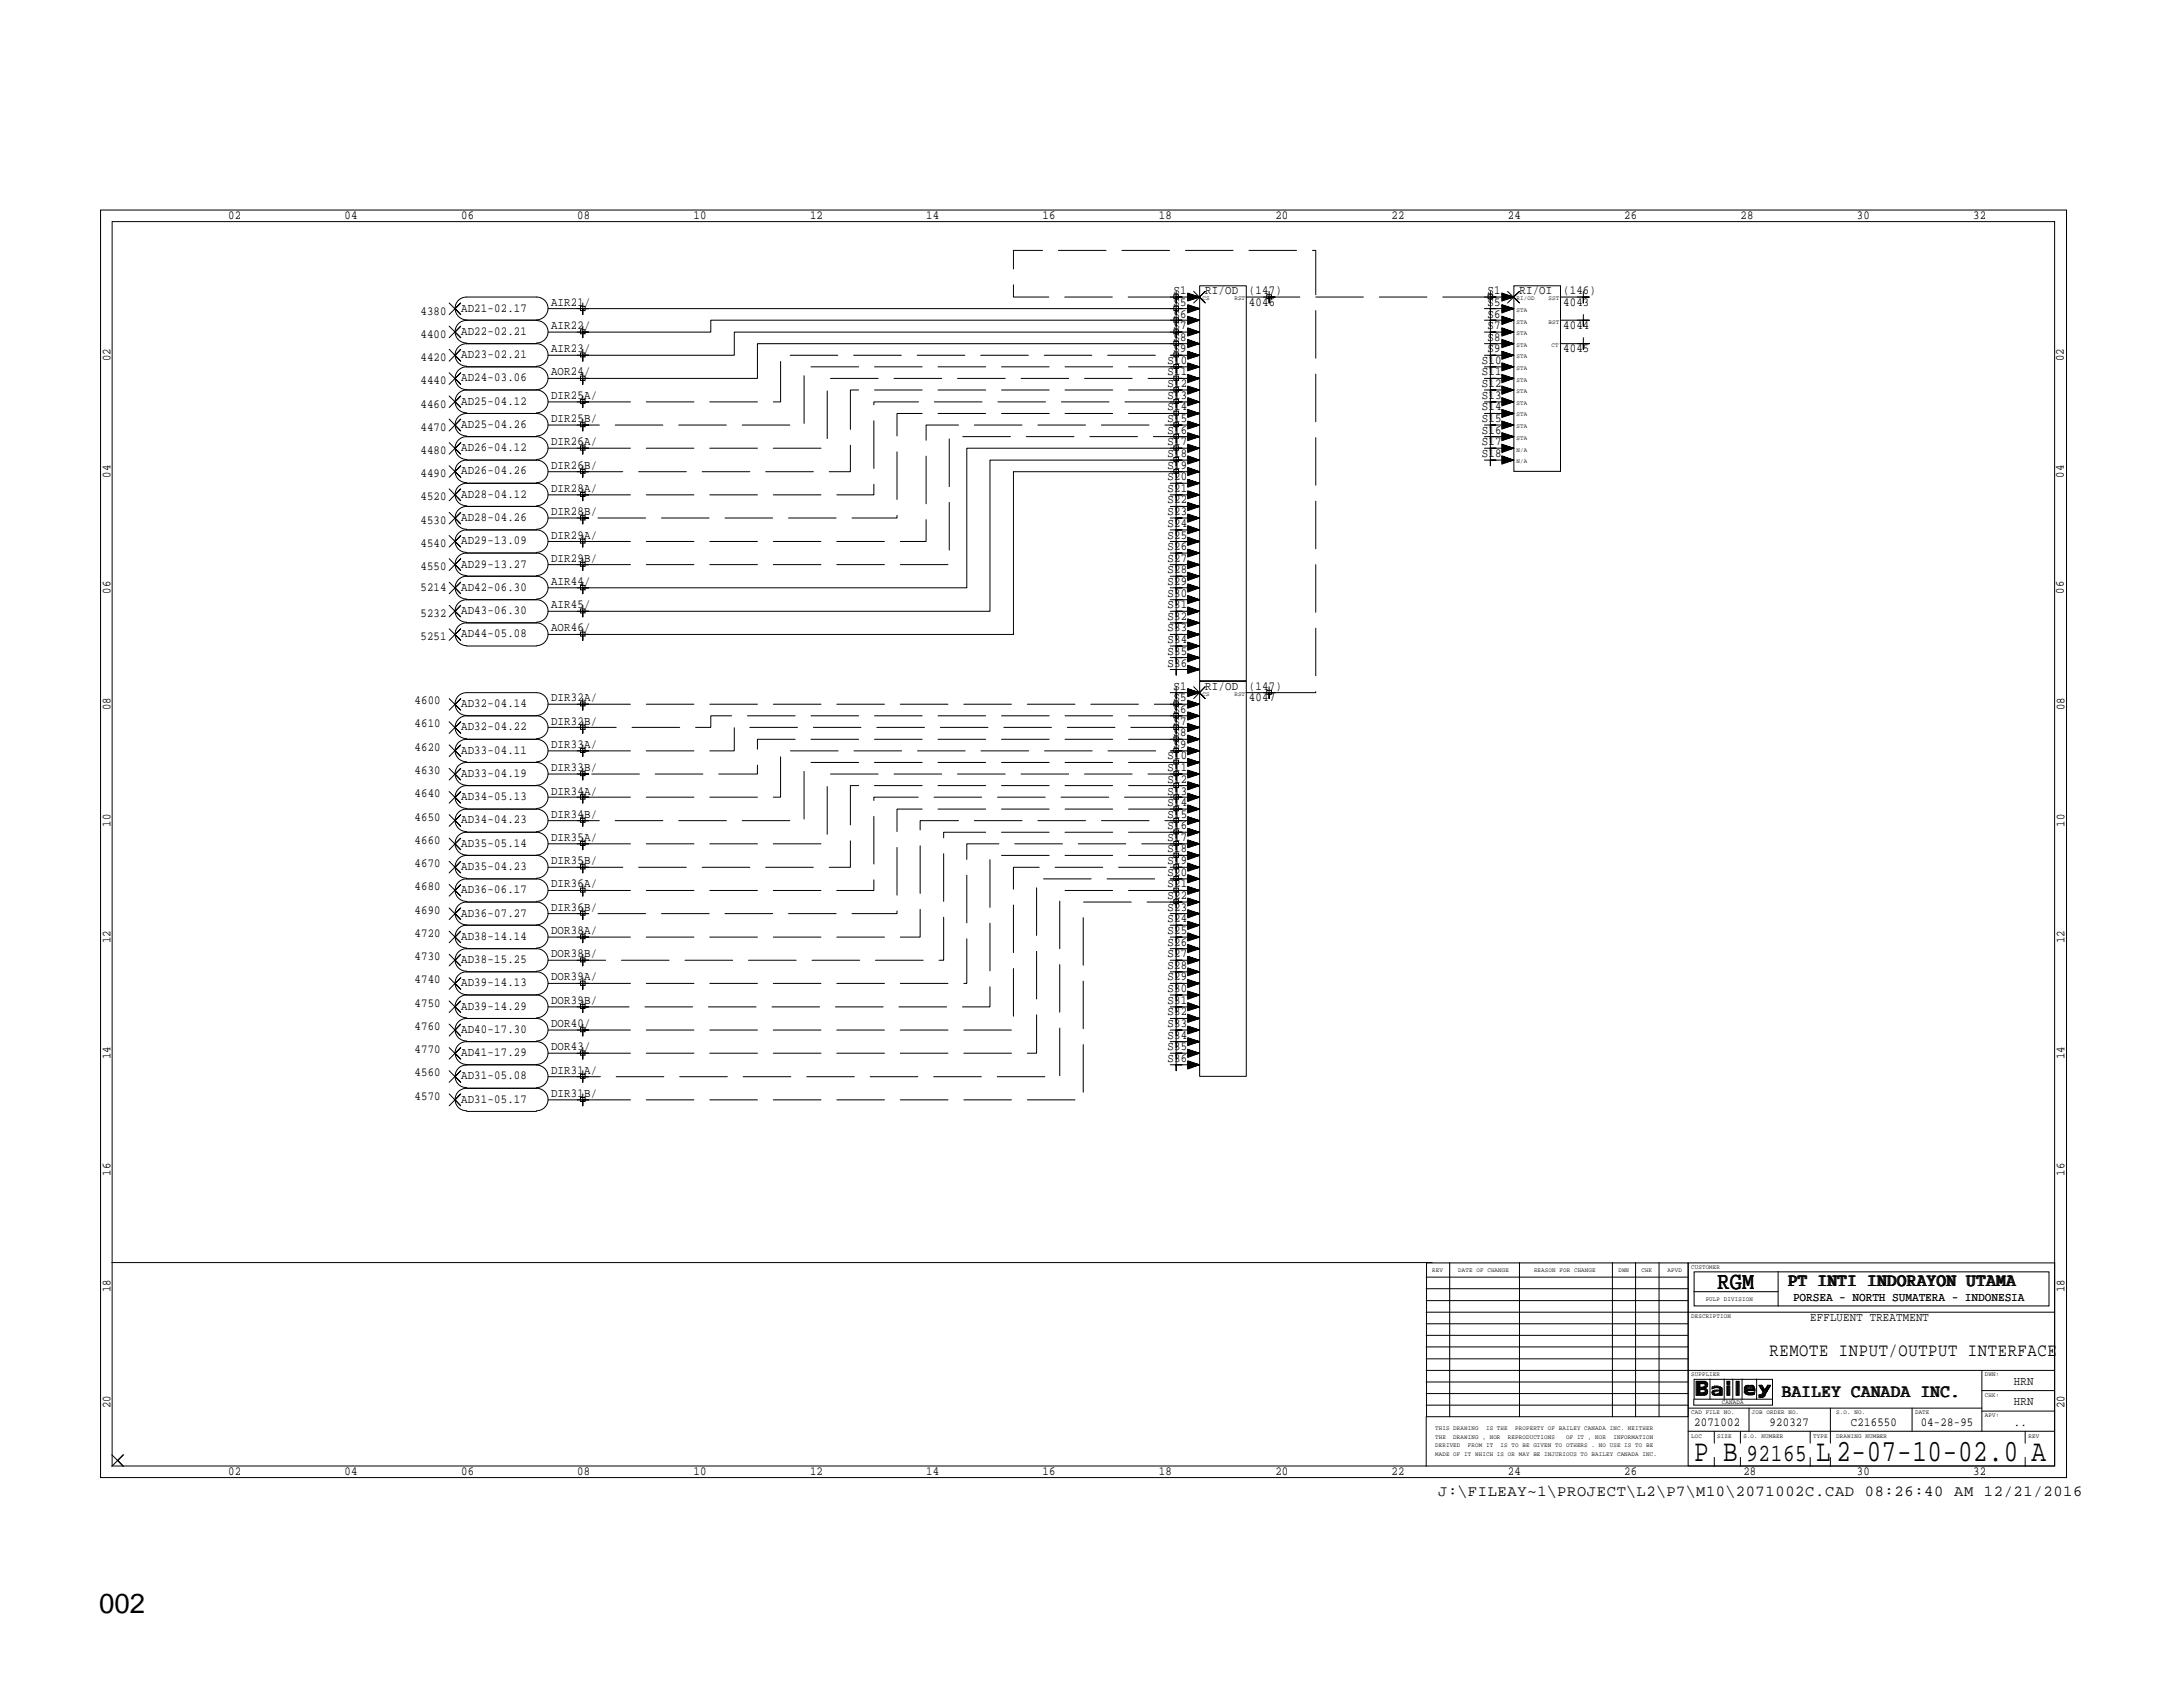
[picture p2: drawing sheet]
<svg xmlns="http://www.w3.org/2000/svg" width="279mm" height="216mm" viewBox="0 0 279 216" stroke-linecap="round" stroke-linejoin="round" font-family="sans-serif">
<defs><g id="words">
<g font-size="3.9">
<text x="216.8" y="186.9">P B</text>
<text x="232.4" y="186.9">L 2-07-10-02.0 A</text>
</g>
<text font-size="3.5" x="12.7" y="206.4">002</text>
<g font-size="3.2">
<text x="219.8" y="165">RGM</text>
<text x="223.5" y="186.9">92165</text>
</g>
<g font-size="2.4">
<text x="228.9" y="164.6">PT INTI INDORAYON UTAMA</text>
<text x="226.5" y="173.5">REMOTE INPUT/OUTPUT INTERFACE</text>
<text x="228.1" y="178.7">BAILEY CANADA INC.</text>
</g>
<text font-size="2" x="184.1" y="191.5">J:\FILEAY~1\PROJECT\L2\P7\M10\2071002C.CAD 08:26:40 AM 12/21/2016</text>
<g font-size="1.6">
<text x="29.2" y="28">02</text>
<text x="44.1" y="28">04</text>
<text x="59" y="28">06</text>
<text x="73.9" y="28">08</text>
<text x="88.8" y="28">10</text>
<text x="103.7" y="28">12</text>
<text x="118.5" y="28">14</text>
<text x="133.4" y="28">16</text>
<text x="148.3" y="28">18</text>
<text x="163.2" y="28">20</text>
<text x="178.1" y="28">22</text>
<text x="193" y="28">24</text>
<text x="207.9" y="28">26</text>
<text x="222.8" y="28">28</text>
<text x="237.7" y="28">30</text>
<text x="252.6" y="28">32</text>
<text x="53.8" y="40.3">4380</text>
<text x="59" y="39.9">AD21-02.17</text>
<text x="70.5" y="39.1">AIR21/</text>
<text x="150.2" y="40.6">S6</text>
<text x="150.2" y="39.1">S5</text>
<text x="150.2" y="37.6">S1</text>
<text x="154.3" y="37.6">RI/OD</text>
<text x="159.8" y="39.1">4046</text>
<text x="159.8" y="37.6">(147)</text>
<text x="190.4" y="40.6">S6</text>
<text x="190.4" y="39.1">S5</text>
<text x="190.4" y="37.6">S1</text>
<text x="194.5" y="37.6">RI/OI</text>
<text x="200.1" y="37.6">(146)</text>
<text x="200.1" y="39.1">4043</text>
<text x="14.1" y="46.2" transform="rotate(-90 14.1 46.2)">02</text>
<text x="53.8" y="46.2">4420</text>
<text x="53.8" y="43.2">4400</text>
<text x="59" y="45.8">AD23-02.21</text>
<text x="59" y="42.8">AD22-02.21</text>
<text x="70.5" y="45.1">AIR23/</text>
<text x="70.5" y="42.1">AIR22/</text>
<text x="149.4" y="46.6">S10</text>
<text x="150.2" y="45.1">S9</text>
<text x="150.2" y="43.6">S8</text>
<text x="150.2" y="42.1">S7</text>
<text x="189.7" y="46.6">S10</text>
<text x="190.4" y="45.1">S9</text>
<text x="190.4" y="43.6">S8</text>
<text x="190.4" y="42.1">S7</text>
<text x="200.1" y="42.1">4044</text>
<text x="200.1" y="45.1">4045</text>
<text x="264.2" y="46.2" transform="rotate(-90 264.2 46.2)">02</text>
<text x="53.8" y="52.2">4460</text>
<text x="53.8" y="49.2">4440</text>
<text x="59" y="51.8">AD25-04.12</text>
<text x="59" y="48.8">AD24-03.06</text>
<text x="70.5" y="51.1">DIR25A/</text>
<text x="70.5" y="48">AOR24/</text>
<text x="149.4" y="52.5">S14</text>
<text x="149.4" y="51.1">S13</text>
<text x="149.4" y="49.6">S12</text>
<text x="149.4" y="48">S11</text>
<text x="189.7" y="52.5">S14</text>
<text x="189.7" y="51.1">S13</text>
<text x="189.7" y="49.6">S12</text>
<text x="189.7" y="48">S11</text>
<text x="53.8" y="58.1">4480</text>
<text x="53.8" y="55.1">4470</text>
<text x="59" y="57.7">AD26-04.12</text>
<text x="59" y="54.8">AD25-04.26</text>
<text x="70.5" y="60">DIR26B/</text>
<text x="70.5" y="57">DIR26A/</text>
<text x="70.5" y="54">DIR25B/</text>
<text x="149.4" y="60">S19</text>
<text x="149.4" y="58.5">S18</text>
<text x="149.4" y="57">S17</text>
<text x="149.4" y="55.5">S16</text>
<text x="149.4" y="54">S15</text>
<text x="189.7" y="58.5">S18</text>
<text x="189.7" y="57">S17</text>
<text x="189.7" y="55.5">S16</text>
<text x="189.7" y="54">S15</text>
<text x="14.1" y="61.1" transform="rotate(-90 14.1 61.1)">04</text>
<text x="53.8" y="64.1">4520</text>
<text x="53.8" y="61.1">4490</text>
<text x="59" y="63.7">AD28-04.12</text>
<text x="59" y="60.7">AD26-04.26</text>
<text x="70.5" y="65.9">DIR28B/</text>
<text x="70.5" y="62.9">DIR28A/</text>
<text x="149.4" y="65.9">S23</text>
<text x="149.4" y="64.4">S22</text>
<text x="149.4" y="62.9">S21</text>
<text x="149.4" y="61.5">S20</text>
<text x="264.2" y="61.1" transform="rotate(-90 264.2 61.1)">04</text>
<text x="53.8" y="70">4540</text>
<text x="53.8" y="67.1">4530</text>
<text x="59" y="69.6">AD29-13.09</text>
<text x="59" y="66.7">AD28-04.26</text>
<text x="70.5" y="71.9">DIR29B/</text>
<text x="70.5" y="68.9">DIR29A/</text>
<text x="149.4" y="71.9">S27</text>
<text x="149.4" y="70.4">S26</text>
<text x="149.4" y="68.9">S25</text>
<text x="149.4" y="67.4">S24</text>
<text x="14.1" y="76" transform="rotate(-90 14.1 76)">06</text>
<text x="53.8" y="73">4550</text>
<text x="53.8" y="75.6">5214</text>
<text x="59" y="72.6">AD29-13.27</text>
<text x="59" y="75.6">AD42-06.30</text>
<text x="70.5" y="74.8">AIR44/</text>
<text x="70.5" y="77.9">AIR45/</text>
<text x="149.4" y="77.9">S31</text>
<text x="149.4" y="76.4">S30</text>
<text x="149.4" y="74.8">S29</text>
<text x="149.4" y="73.4">S28</text>
<text x="264.2" y="76" transform="rotate(-90 264.2 76)">06</text>
<text x="53.8" y="79">5232</text>
<text x="53.8" y="82">5251</text>
<text x="59" y="78.6">AD43-06.30</text>
<text x="59" y="81.6">AD44-05.08</text>
<text x="70.5" y="80.8">AOR46/</text>
<text x="149.4" y="80.8">S33</text>
<text x="149.4" y="79.3">S32</text>
<text x="149.4" y="83.8">S35</text>
<text x="149.4" y="82.3">S34</text>
<text x="70.5" y="89.7">DIR32A/</text>
<text x="149.4" y="85.3">S36</text>
<text x="150.2" y="89.7">S5</text>
<text x="150.2" y="88.3">S1</text>
<text x="154.3" y="88.3">RI/OD</text>
<text x="159.8" y="89.7">4047</text>
<text x="159.8" y="88.3">(147)</text>
<text x="14.1" y="90.9" transform="rotate(-90 14.1 90.9)">08</text>
<text x="53" y="93.1">4610</text>
<text x="53" y="90.1">4600</text>
<text x="59" y="93.5">AD32-04.22</text>
<text x="59" y="90.5">AD32-04.14</text>
<text x="70.5" y="92.8">DIR32B/</text>
<text x="70.5" y="95.7">DIR33A/</text>
<text x="150.2" y="95.7">S9</text>
<text x="150.2" y="94.2">S8</text>
<text x="150.2" y="92.8">S7</text>
<text x="150.2" y="91.2">S6</text>
<text x="264.2" y="90.9" transform="rotate(-90 264.2 90.9)">08</text>
<text x="53" y="99.1">4630</text>
<text x="53" y="96.1">4620</text>
<text x="59" y="96.4">AD33-04.11</text>
<text x="59" y="99.4">AD33-04.19</text>
<text x="70.5" y="98.7">DIR33B/</text>
<text x="70.5" y="101.7">DIR34A/</text>
<text x="149.4" y="101.7">S13</text>
<text x="149.4" y="100.2">S12</text>
<text x="149.4" y="98.7">S11</text>
<text x="149.4" y="97.2">S10</text>
<text x="14.1" y="105.8" transform="rotate(-90 14.1 105.8)">10</text>
<text x="53" y="108">4660</text>
<text x="53" y="105">4650</text>
<text x="53" y="102">4640</text>
<text x="59" y="102.4">AD34-05.13</text>
<text x="59" y="105.4">AD34-04.23</text>
<text x="70.5" y="104.6">DIR34B/</text>
<text x="70.5" y="107.6">DIR35A/</text>
<text x="149.4" y="107.6">S17</text>
<text x="149.4" y="106.1">S16</text>
<text x="149.4" y="104.6">S15</text>
<text x="149.4" y="103.2">S14</text>
<text x="264.2" y="105.8" transform="rotate(-90 264.2 105.8)">10</text>
<text x="53" y="114">4680</text>
<text x="53" y="111">4670</text>
<text x="59" y="108.4">AD35-05.14</text>
<text x="59" y="111.3">AD35-04.23</text>
<text x="70.5" y="110.6">DIR35B/</text>
<text x="70.5" y="113.6">DIR36A/</text>
<text x="149.4" y="113.6">S21</text>
<text x="149.4" y="112.1">S20</text>
<text x="149.4" y="110.6">S19</text>
<text x="149.4" y="109.1">S18</text>
<text x="53" y="119.9">4720</text>
<text x="53" y="116.9">4690</text>
<text x="59" y="114.3">AD36-06.17</text>
<text x="59" y="117.3">AD36-07.27</text>
<text x="70.5" y="116.5">DIR36B/</text>
<text x="70.5" y="119.5">DOR38A/</text>
<text x="149.4" y="119.5">S25</text>
<text x="149.4" y="118">S24</text>
<text x="149.4" y="116.5">S23</text>
<text x="149.4" y="115.1">S22</text>
<text x="14.1" y="120.7" transform="rotate(-90 14.1 120.7)">12</text>
<text x="53" y="125.9">4740</text>
<text x="53" y="122.9">4730</text>
<text x="59" y="120.3">AD38-14.14</text>
<text x="59" y="123.3">AD38-15.25</text>
<text x="70.5" y="122.5">DOR38B/</text>
<text x="70.5" y="125.5">DOR39A/</text>
<text x="149.4" y="125.5">S29</text>
<text x="149.4" y="124">S28</text>
<text x="149.4" y="122.5">S27</text>
<text x="149.4" y="121">S26</text>
<text x="264.2" y="120.7" transform="rotate(-90 264.2 120.7)">12</text>
<text x="53" y="131.8">4760</text>
<text x="53" y="128.8">4750</text>
<text x="59" y="126.2">AD39-14.13</text>
<text x="59" y="129.2">AD39-14.29</text>
<text x="70.5" y="128.5">DOR39B/</text>
<text x="70.5" y="131.4">DOR40/</text>
<text x="149.4" y="131.4">S33</text>
<text x="149.4" y="130">S32</text>
<text x="149.4" y="128.5">S31</text>
<text x="149.4" y="127">S30</text>
<text x="14.1" y="135.5" transform="rotate(-90 14.1 135.5)">14</text>
<text x="53" y="134.8">4770</text>
<text x="53" y="137.8">4560</text>
<text x="59" y="132.2">AD40-17.30</text>
<text x="59" y="135.2">AD41-17.29</text>
<text x="70.5" y="137.4">DIR31A/</text>
<text x="70.5" y="134.4">DOR43/</text>
<text x="149.4" y="135.9">S36</text>
<text x="149.4" y="134.4">S35</text>
<text x="149.4" y="132.9">S34</text>
<text x="264.2" y="135.5" transform="rotate(-90 264.2 135.5)">14</text>
<text x="53" y="140.8">4570</text>
<text x="59" y="141.1">AD31-05.17</text>
<text x="59" y="138.1">AD31-05.08</text>
<text x="70.5" y="140.4">DIR31B/</text>
<text x="14.1" y="150.4" transform="rotate(-90 14.1 150.4)">16</text>
<text x="264.2" y="150.4" transform="rotate(-90 264.2 150.4)">16</text>
<text x="14.1" y="165.4" transform="rotate(-90 14.1 165.4)">18</text>
<text x="229.5" y="166.5">PORSEA - NORTH SUMATERA - INDONESIA</text>
<text x="264.2" y="165.4" transform="rotate(-90 264.2 165.4)">18</text>
<text x="231.7" y="169">EFFLUENT TREATMENT</text>
<text x="257.8" y="177.2">HRN</text>
<text x="257.8" y="179.8">HRN</text>
<text x="14.1" y="180.2" transform="rotate(-90 14.1 180.2)">20</text>
<text x="216.8" y="182.5">2071002</text>
<text x="226.5" y="182.5">920327</text>
<text x="236.9" y="182.5">C216550</text>
<text x="245.8" y="182.5">04-28-95</text>
<text x="257.8" y="182.5">..</text>
<text x="264.2" y="180.2" transform="rotate(-90 264.2 180.2)">20</text>
<text x="29.2" y="188.8">02</text>
<text x="44.1" y="188.8">04</text>
<text x="59" y="188.8">06</text>
<text x="73.9" y="188.8">08</text>
<text x="88.8" y="188.8">10</text>
<text x="103.7" y="188.8">12</text>
<text x="118.5" y="188.8">14</text>
<text x="133.4" y="188.8">16</text>
<text x="148.3" y="188.8">18</text>
<text x="163.2" y="188.8">20</text>
<text x="178.1" y="188.8">22</text>
<text x="193" y="188.8">24</text>
<text x="207.9" y="188.8">26</text>
<text x="223.1" y="188.8">28</text>
<text x="237.7" y="188.8">30</text>
<text x="252.6" y="188.8">32</text>
</g>
<g font-size=".8">
<text x="153.9" y="38.4">CS</text>
<text x="158" y="38.4">RST</text>
<text x="194.1" y="41.4">STA</text>
<text x="194.1" y="39.9">STA</text>
<text x="194.1" y="38.4">RI/OD</text>
<text x="198.2" y="41.4">BST</text>
<text x="198.2" y="38.4">SST</text>
<text x="194.1" y="47.4">STA</text>
<text x="194.1" y="45.8">STA</text>
<text x="194.1" y="44.4">STA</text>
<text x="194.1" y="42.9">STA</text>
<text x="198.6" y="44.4">CT</text>
<text x="194.1" y="53.3">STA</text>
<text x="194.1" y="51.8">STA</text>
<text x="194.1" y="50.3">STA</text>
<text x="194.1" y="48.9">STA</text>
<text x="194.1" y="56.3">STA</text>
<text x="194.1" y="54.8">STA</text>
<text x="194.1" y="59.3">N/A</text>
<text x="194.1" y="57.8">N/A</text>
<text x="153.9" y="89">CS</text>
<text x="158" y="89">RST</text>
<text x="183.3" y="162.7">REV</text>
<text x="186.6" y="162.7">DATE OF CHANGE</text>
<text x="196.3" y="162.7">REASON FOR CHANGE</text>
<text x="207.1" y="162.7">DWN</text>
<text x="210.1" y="162.7">CHK</text>
<text x="213.4" y="162.7">APVD</text>
<text x="216.4" y="162.4">CUSTOMER</text>
<text x="218.3" y="166.5">PULP DIVISION</text>
<text x="216.4" y="168.7">DESCRIPTION</text>
<text x="216.4" y="176.1">SUPPLIER</text>
<text x="220.4" y="179.7">CANADA</text>
<text x="254" y="178.8">CHK:</text>
<text x="254" y="176.1">DWN:</text>
<text x="183.7" y="185.2">DERIVED</text>
<text x="183.7" y="184.1">THE</text>
<text x="183.7" y="183">THIS DRAWING</text>
<text x="186" y="184.1">DRAWING , NOR</text>
<text x="187.9" y="185.2">FROM IT</text>
<text x="190.2" y="183">IS THE</text>
<text x="192.1" y="185.2">IS TO BE GIVEN TO OTHERS . NO USE IS TO BE</text>
<text x="193" y="184.1">REPRODUCTIONS</text>
<text x="193.9" y="183">PROPERTY OF BAILEY CANADA INC. NEITHER</text>
<text x="200.4" y="184.1">OF IT , NOR</text>
<text x="206.5" y="184.1">INFORMATION</text>
<text x="216.4" y="184">LOC</text>
<text x="216.4" y="181">CAD FILE NO.</text>
<text x="219.8" y="184">SIZE</text>
<text x="223.1" y="184">S.O. NUMBER</text>
<text x="224.2" y="181">JOB ORDER NO.</text>
<text x="232.1" y="184">TYPE</text>
<text x="235" y="184">DRAWING NUMBER</text>
<text x="235" y="181">S.O. NO.</text>
<text x="245.1" y="181">DATE</text>
<text x="254" y="181.4">APV:</text>
<text x="259.6" y="184">REV</text>
<text x="183.7" y="186.3">MADE OF IT WHICH IS OR MAY BE INJURIOUS TO BAILEY CANADA INC.</text>
</g>
</g></defs>
<g fill="none" stroke="#000" stroke-width=".13">
<path d="M12.9 26.9h251.6v162.2h-251.6zM14.4 28.4h248.6v159.2h-248.6zM57.5 38.8l1.5 1.5-.7-.8 .7-.7-1.5 1.5M74.3 39.2h.6v.6h-.6zM74.6 38.8v1.5v-.8h.8h-1.5M150.2 37.7h.6v.5h-.6zM150.2 39.2h.6v.6h-.6zM150.5 37.3v1.5v-.8h.8h-1.5M150.5 38.8v1.5v-.8h.8h-1.5M152 39.9l1.5-.4-1.5 .5M152 39.8l1.5-.3-1.5 .3M152 39.6l1.5-.1-1.5 .2"/>
<path d="M152 39.5h1.5h-83.4M152 39.3l1.5 .2-1.5-.1M152 39.2l1.5 .3-1.5-.3M152 39.1l1.5 .4-1.5 .5v-1l1.5 .5M152 38.4l1.5-.4-1.5 .5M152 38.2l1.5-.2-1.5 .3M152 38.1l1.5-.1-1.5 .2M152 37.9l1.5 .1h-3M152 37.8l1.5 .2-1.5-.1M152 37.6l1.5 .4-1.5-.3M152 37.6l1.5 .4-1.5 .5v-1l1.5 .5M152.8 37.3l1.5 1.5-.8-.8 .8-.7-1.5 1.5"/>
<path d="M153.5 36.6h6v50.5h-6zM159.5 38h2.9M162.1 37.7h.6v.5h-.6zM162.4 37.3v1.5v-.8h.8h-1.5M190.5 37.7h.5v.5h-.5zM190.8 37.3v1.5v-.8h.7h-1.5M190.8 38.8v1.5v-.8h.7h-1.5M192.2 39.9l1.5-.4-1.5 .5M192.2 39.8l1.5-.3-1.5 .3M192.2 39.6l1.5-.1-1.5 .2M192.2 39.5h1.5h-2.9M192.2 39.3l1.5 .2-1.5-.1"/>
<path d="M192.2 39.2l1.5 .3-1.5-.3M192.2 39.1l1.5 .4-1.5 .5v-1l1.5 .5M192.2 38.4l1.5-.4-1.5 .5M192.2 38.2l1.5-.2-1.5 .3M192.2 38.1l1.5-.1-1.5 .2M192.2 37.9l1.5 .1h-2.9M192.2 37.8l1.5 .2-1.5-.1M192.2 37.6l1.5 .4-1.5-.3M192.2 37.6l1.5 .4-1.5 .5v-1l1.5 .5M193 37.3l1.5 1.5-.8-.8 .8-.7-1.5 1.5M193.8 36.6h5.9v23.7h-5.9zM199.7 38h2.9"/>
<path d="M202.6 37.3v1.5v-.8h.8h-1.5M57.5 59.6l1.5 1.5-.7-.7 .7-.8-1.5 1.5M57.5 56.6l1.5 1.5-.7-.7 .7-.8-1.5 1.5M57.5 53.6l1.5 1.6-.7-.8 .7-.8-1.5 1.6M57.5 50.7l1.5 1.5-.7-.8 .7-.7-1.5 1.5M57.5 47.7l1.5 1.5-.7-.8 .7-.7-1.5 1.5M57.5 44.7l1.5 1.5-.7-.7 .7-.8-1.5 1.5M57.5 41.7l1.5 1.5-.7-.7 .7-.8-1.5 1.5M59.7 58.8a1.46 1.46 0 0 1-1.4-1.5 1.46 1.46 0 0 1 1.4-1.4h9a1.46 1.46 0 0 1 1.4 1.4 1.46 1.46 0 0 1-1.4 1.5M59.7 55.8a1.44 1.44 0 0 1-1.4-1.4 1.44 1.44 0 0 1 1.4-1.5h9a1.44 1.44 0 0 1 1.4 1.5 1.44 1.44 0 0 1-1.4 1.4M59.7 52.8a1.46 1.46 0 0 1-1.4-1.4 1.46 1.46 0 0 1 1.4-1.5h9a1.46 1.46 0 0 1 1.4 1.5 1.46 1.46 0 0 1-1.4 1.4M59.7 49.9a1.46 1.46 0 0 1-1.4-1.5 1.46 1.46 0 0 1 1.4-1.5h9a1.46 1.46 0 0 1 1.4 1.5 1.46 1.46 0 0 1-1.4 1.5"/>
<path d="M59.7 40.9a1.46 1.46 0 0 1-1.4-1.4 1.46 1.46 0 0 1 1.4-1.5h9a1.46 1.46 0 0 1 1.4 1.5 1.46 1.46 0 0 1-1.4 1.4M59.7 41h9M59.7 46.9a1.44 1.44 0 0 1-1.4-1.5 1.44 1.44 0 0 1 1.4-1.4h9a1.44 1.44 0 0 1 1.4 1.4 1.44 1.44 0 0 1-1.4 1.5M59.7 41a1.44 1.44 0 0 0-1.4 1.5 1.44 1.44 0 0 0 1.4 1.4M68.7 41a1.44 1.44 0 0 1 1.4 1.5 1.44 1.44 0 0 1-1.4 1.4M70.1 57.4h4.5M70.1 54.4h4.5M70.1 51.4h4.5M74.3 57.1h.6v.5h-.6zM74.3 54.1h.6v.5h-.6zM74.3 51.1h.6v.5h-.6zM74.3 48.1h.6v.6h-.6z"/>
<path d="M74.3 45.2h.6v.5h-.6zM74.3 42.2h.6v.5h-.6zM74.6 59.6v1.5v-.7h.8h-1.5M74.6 56.6v1.5v-.7h.8h-1.5M74.6 53.6v1.6v-.8h.8h-1.5M74.6 50.7v1.5v-.8h.8h-1.5M74.6 47.7v1.5v-.8h.8h-1.5M74.6 44.7v1.5v-.7h.8h-1.5M74.6 41.7v1.5v-.7h.8h-1.5M150.2 40.7h.6v.5h-.6zM150.2 42.2h.6v.5h-.6zM150.2 43.7h.6v.5h-.6z"/>
<path d="M150.2 45.2h.6v.5h-.6zM150.2 46.7h.6v.5h-.6zM150.2 48.1h.6v.6h-.6zM150.2 49.6h.6v.6h-.6zM150.2 51.1h.6v.5h-.6zM150.2 52.6h.6v.5h-.6zM150.2 54.1h.6v.5h-.6zM150.2 55.6h.6v.5h-.6zM150.2 57.1h.6v.5h-.6zM150.2 58.5h.6v.6h-.6zM150.5 40.3v1.4v-.7h.8h-1.5M150.5 41.7v1.5v-.7h.8h-1.5"/>
<path d="M150.5 43.2v1.5v-.7h.8h-1.5M150.5 44.7v1.5v-.7h.8h-1.5M150.5 46.2v1.5v-.8h.8h-1.5M150.5 47.7v1.5v-.8h.8h-1.5M150.5 49.2v1.5v-.8h.8h-1.5M150.5 50.7v1.5v-.8h.8h-1.5M150.5 52.2v1.4v-.7h.8h-1.5M150.5 53.6v1.6v-.8h.8h-1.5M150.5 55.2v1.4v-.7h.8h-1.5M150.5 56.6v1.5v-.7h.8h-1.5M150.5 58.1v1.5v-.7h.8h-1.5M150.5 59.6v1.5v-.7h.8h-1.5"/>
<path d="M152 57.3l1.5 .1h-29.8v17.8h-53.6M152 58.8l1.5 .1h-26.8v19.3h-56.6M152 43.9l1.5 .1h-56.6v4.4h-26.8M152 42.4l1.5 .1h-59.5v3h-23.9M152 40.9l1.5 .1h-62.5v1.5h-20.9M152 60l1.5 .4-1.5-.3M152 59.9l1.5 .5-1.5 .5v-1.1l1.5 .6M152 59.2l1.5-.3-1.5 .4M152 59.1l1.5-.2-1.5 .3M152 58.9h1.5l-1.5 .1M152 58.6l1.5 .3-1.5-.2M152 58.5l1.5 .4-1.5-.4"/>
<path d="M152 58.4l1.5 .5-1.5 .5v-1.1l1.5 .6M152 57.7l1.5-.3-1.5 .4M152 57.6l1.5-.2-1.5 .3M152 57.4h1.5l-1.5 .1M152 57.1l1.5 .3-1.5-.2M152 57l1.5 .4-1.5-.3M152 56.9l1.5 .5-1.5 .5v-1l1.5 .5M152 56.3l1.5-.4-1.5 .4M152 56.1l1.5-.2-1.5 .3M152 56l1.5-.1-1.5 .1M152 55.8l1.5 .1h-3M152 55.7l1.5 .2-1.5-.1"/>
<path d="M152 55.5l1.5 .4-1.5-.3M152 55.5l1.5 .4-1.5 .5v-1l1.5 .5M152 54.8l1.5-.4-1.5 .5M152 54.6l1.5-.2-1.5 .3M152 54.5l1.5-.1-1.5 .2M152 54.3l1.5 .1h-3M152 54.2l1.5 .2-1.5-.2M152 54l1.5 .4-1.5-.3M152 53.9l1.5 .5-1.5 .5v-1l1.5 .5M152 53.3l1.5-.4-1.5 .4M152 53.1l1.5-.2-1.5 .3M152 53l1.5-.1-1.5 .1"/>
<path d="M152 52.8l1.5 .1h-3M152 52.7l1.5 .2-1.5-.2M152 52.5l1.5 .4-1.5-.3M152 52.5l1.5 .4-1.5 .5v-1l1.5 .5M152 51.8l1.5-.4-1.5 .5M152 51.6l1.5-.2-1.5 .3M152 51.5l1.5-.1-1.5 .2M152 51.3l1.5 .1h-3M152 51.2l1.5 .2-1.5-.1M152 51.1l1.5 .3-1.5-.3M152 51l1.5 .4-1.5 .5v-1l1.5 .5M152 50.3l1.5-.4-1.5 .5"/>
<path d="M152 50.2l1.5-.3-1.5 .3M152 50l1.5-.1-1.5 .2M152 49.9h1.5h-3M152 49.7l1.5 .2-1.5-.1M152 49.6l1.5 .3-1.5-.3M152 49.5l1.5 .4-1.5 .6v-1.1l1.5 .5M152 48.8l1.5-.4-1.5 .5M152 48.7l1.5-.3-1.5 .3M152 48.5l1.5-.1-1.5 .2M152 48.4h1.5h-3M152 48.2l1.5 .2-1.5-.1M152 48.1l1.5 .3-1.5-.3"/>
<path d="M152 48l1.5 .4-1.5 .6v-1.1l1.5 .5M152 47.3l1.5-.4-1.5 .5M152 47.2l1.5-.3-1.5 .3M152 47l1.5-.1-1.5 .2M152 46.9h1.5h-3M152 46.7l1.5 .2-1.5-.1M152 46.6l1.5 .3-1.5-.2M152 46.5l1.5 .4-1.5 .6v-1.1l1.5 .5M152 45.8l1.5-.3-1.5 .4M152 45.7l1.5-.2-1.5 .3M152 45.6l1.5-.1-1.5 .1M152 45.4l1.5 .1h-3"/>
<path d="M152 45.3l1.5 .2-1.5-.2M152 45.1l1.5 .4-1.5-.3M152 45l1.5 .5-1.5 .5v-1l1.5 .5M152 44.4l1.5-.4-1.5 .4M152 44.2l1.5-.2-1.5 .3M152 44.1l1.5-.1-1.5 .1M152 43.8l1.5 .2-1.5-.2M152 43.6l1.5 .4-1.5-.3M152 43.5l1.5 .5-1.5 .5v-1.1l1.5 .6M152 42.8l1.5-.3-1.5 .4M152 42.7l1.5-.2-1.5 .3M152 42.5h1.5l-1.5 .1"/>
<path d="M152 42.2l1.5 .3-1.5-.2M152 42.1l1.5 .4-1.5-.3M152 42l1.5 .5-1.5 .5v-1l1.5 .5M152 41.4l1.5-.4-1.5 .4M152 41.2l1.5-.2-1.5 .3M152 41.1l1.5-.1-1.5 .1M152 40.8l1.5 .2-1.5-.1M152 40.6l1.5 .4-1.5-.3M152 40.6l1.5 .4-1.5 .5v-1l1.5 .5M190.8 40.3v1.4v-.7h.7h-1.5M190.8 41.7v1.5v-.7h.7h-1.5M190.8 43.2v1.5v-.7h.7h-1.5"/>
<path d="M190.8 44.7v1.5v-.7h.7h-1.5M190.8 46.2v1.5v-.8h.7h-1.5M190.8 47.7v1.5v-.8h.7h-1.5M190.8 49.2v1.5v-.8h.7h-1.5M190.8 50.7v1.5v-.8h.7h-1.5M190.8 52.2v1.4v-.7h.7h-1.5M190.8 53.6v1.6v-.8h.7h-1.5M190.8 55.2v1.4v-.7h.7h-1.5M190.8 56.6v1.5v-.7h.7h-1.5M190.8 58.1v1.5v-.7h.7h-1.5M192.2 59.2l1.5-.3-1.5 .4M192.2 59.1l1.5-.2-1.5 .3"/>
<path d="M192.2 58.9h1.5l-1.5 .1M192.2 58.8l1.5 .1h-2.9M192.2 58.6l1.5 .3-1.5-.2M192.2 58.5l1.5 .4-1.5-.4M192.2 58.4l1.5 .5-1.5 .5v-1.1l1.5 .6M192.2 57.7l1.5-.3-1.5 .4M192.2 57.6l1.5-.2-1.5 .3M192.2 57.4h1.5l-1.5 .1M192.2 57.3l1.5 .1h-2.9M192.2 57.1l1.5 .3-1.5-.2M192.2 57l1.5 .4-1.5-.3M192.2 56.9l1.5 .5-1.5 .5v-1l1.5 .5"/>
<path d="M192.2 56.3l1.5-.4-1.5 .4M192.2 56.1l1.5-.2-1.5 .3M192.2 56l1.5-.1-1.5 .1M192.2 55.8l1.5 .1h-2.9M192.2 55.7l1.5 .2-1.5-.1M192.2 55.5l1.5 .4-1.5-.3M192.2 55.5l1.5 .4-1.5 .5v-1l1.5 .5M192.2 54.8l1.5-.4-1.5 .5M192.2 54.6l1.5-.2-1.5 .3M192.2 54.5l1.5-.1-1.5 .2M192.2 54.3l1.5 .1h-2.9M192.2 54.2l1.5 .2-1.5-.2"/>
<path d="M192.2 54l1.5 .4-1.5-.3M192.2 53.9l1.5 .5-1.5 .5v-1l1.5 .5M192.2 53.3l1.5-.4-1.5 .4M192.2 53.1l1.5-.2-1.5 .3M192.2 53l1.5-.1-1.5 .1M192.2 52.8l1.5 .1h-2.9M192.2 52.7l1.5 .2-1.5-.2M192.2 52.5l1.5 .4-1.5-.3M192.2 52.5l1.5 .4-1.5 .5v-1l1.5 .5M192.2 51.8l1.5-.4-1.5 .5M192.2 51.6l1.5-.2-1.5 .3M192.2 51.5l1.5-.1-1.5 .2"/>
<path d="M192.2 51.3l1.5 .1h-2.9M192.2 51.2l1.5 .2-1.5-.1M192.2 51.1l1.5 .3-1.5-.3M192.2 51l1.5 .4-1.5 .5v-1l1.5 .5M192.2 50.3l1.5-.4-1.5 .5M192.2 50.2l1.5-.3-1.5 .3M192.2 50l1.5-.1-1.5 .2M192.2 49.9h1.5h-2.9M192.2 49.7l1.5 .2-1.5-.1M192.2 49.6l1.5 .3-1.5-.3M192.2 49.5l1.5 .4-1.5 .6v-1.1l1.5 .5M192.2 48.8l1.5-.4-1.5 .5"/>
<path d="M192.2 48.7l1.5-.3-1.5 .3M192.2 48.5l1.5-.1-1.5 .2M192.2 48.4h1.5h-2.9M192.2 48.2l1.5 .2-1.5-.1M192.2 48.1l1.5 .3-1.5-.3M192.2 48l1.5 .4-1.5 .6v-1.1l1.5 .5M192.2 47.3l1.5-.4-1.5 .5M192.2 47.2l1.5-.3-1.5 .3M192.2 47l1.5-.1-1.5 .2M192.2 46.9h1.5h-2.9M192.2 46.7l1.5 .2-1.5-.1M192.2 46.6l1.5 .3-1.5-.2"/>
<path d="M192.2 46.5l1.5 .4-1.5 .6v-1.1l1.5 .5M192.2 45.8l1.5-.3-1.5 .4M192.2 45.7l1.5-.2-1.5 .3M192.2 45.6l1.5-.1-1.5 .1M192.2 45.4l1.5 .1h-2.9M192.2 45.3l1.5 .2-1.5-.2M192.2 45.1l1.5 .4-1.5-.3M192.2 45l1.5 .5-1.5 .5v-1l1.5 .5M192.2 44.4l1.5-.4-1.5 .4M192.2 44.2l1.5-.2-1.5 .3M192.2 44.1l1.5-.1-1.5 .1M192.2 43.9l1.5 .1h-2.9"/>
<path d="M192.2 43.8l1.5 .2-1.5-.2M192.2 43.6l1.5 .4-1.5-.3M192.2 43.5l1.5 .5-1.5 .5v-1.1l1.5 .6M192.2 42.8l1.5-.3-1.5 .4M192.2 42.7l1.5-.2-1.5 .3M192.2 42.5h1.5l-1.5 .1M192.2 42.4l1.5 .1h-2.9M192.2 42.2l1.5 .3-1.5-.2M192.2 42.1l1.5 .4-1.5-.3M192.2 42l1.5 .5-1.5 .5v-1l1.5 .5M192.2 41.4l1.5-.4-1.5 .4M192.2 41.2l1.5-.2-1.5 .3"/>
<path d="M192.2 41.1l1.5-.1-1.5 .1M192.2 40.9l1.5 .1h-2.9M192.2 40.8l1.5 .2-1.5-.1M192.2 40.6l1.5 .4-1.5-.3M192.2 40.6l1.5 .4-1.5 .5v-1l1.5 .5M199.7 44h2.9M199.7 41h2.9M202.6 40.3v1.4v-.7h.8h-1.5M202.6 43.2v1.5v-.7h.8h-1.5M57.5 71.5l1.5 1.5-.8-.7 .8-.8-1.5 1.5M57.5 68.5l1.5 1.5-.8-.7 .8-.8-1.5 1.5M57.5 65.6l1.5 1.5-.7-.8 .7-.7-1.5 1.5"/>
<path d="M57.5 62.6l1.5 1.5-.7-.8 .7-.7-1.5 1.5M57.5 74.5l1.5 1.5-.7-.8 .7-.7-1.5 1.5M57.5 77.5l1.5 1.5-.7-.8 .7-.7-1.5 1.5M59.7 73.7a1.44 1.44 0 0 1-1.5-1.5 1.44 1.44 0 0 1 1.5-1.4h9a1.44 1.44 0 0 1 1.4 1.4 1.44 1.44 0 0 1-1.4 1.5M59.7 70.7a1.44 1.44 0 0 1-1.5-1.4 1.44 1.44 0 0 1 1.5-1.5h9a1.44 1.44 0 0 1 1.4 1.5 1.44 1.44 0 0 1-1.4 1.4M59.7 67.7a1.46 1.46 0 0 1-1.4-1.4 1.46 1.46 0 0 1 1.4-1.5h9a1.46 1.46 0 0 1 1.4 1.5 1.46 1.46 0 0 1-1.4 1.4M59.7 64.7a1.44 1.44 0 0 1-1.4-1.4 1.44 1.44 0 0 1 1.4-1.5h9a1.44 1.44 0 0 1 1.4 1.5 1.44 1.44 0 0 1-1.4 1.4M59.7 61.8a1.44 1.44 0 0 1-1.4-1.5 1.44 1.44 0 0 1 1.4-1.4h9a1.44 1.44 0 0 1 1.4 1.4 1.44 1.44 0 0 1-1.4 1.5M59.7 76.7a1.46 1.46 0 0 1-1.4-1.5 1.46 1.46 0 0 1 1.4-1.5h9a1.46 1.46 0 0 1 1.4 1.5 1.46 1.46 0 0 1-1.4 1.5M59.7 79.6a1.44 1.44 0 0 1-1.4-1.4 1.44 1.44 0 0 1 1.4-1.4h9a1.44 1.44 0 0 1 1.4 1.4 1.44 1.44 0 0 1-1.4 1.4M70.1 72.3h4.5M70.1 69.3h4.5"/>
<path d="M70.1 66.3h4.5M70.1 63.3h4.5M70.1 60.4h4.5M74.3 72h.6v.5h-.6zM74.3 69h.6v.5h-.6zM74.3 66h.6v.5h-.6zM74.3 63h.6v.5h-.6zM74.3 60.1h.6v.5h-.6zM74.3 74.9h.6v.6h-.6zM74.3 77.9h.6v.5h-.6zM74.6 71.5v1.5v-.7h.8h-1.5M74.6 68.5v1.5v-.7h.8h-1.5"/>
<path d="M74.6 65.6v1.5v-.8h.8h-1.5M74.6 62.6v1.5v-.8h.8h-1.5M74.6 74.5v1.5v-.8h.8h-1.5M74.6 77.5v1.5v-.8h.8h-1.5M150.2 60.1h.6v.5h-.6zM150.5 61.1v1.5v-.8h.8h-1.5M150.5 62.6v1.5v-.8h.8h-1.5M150.5 64.1v1.5v-.8h.8h-1.5M150.5 65.6v1.5v-.8h.8h-1.5M150.5 67.1v1.4v-.7h.8h-1.5M150.5 68.5v1.5v-.7h.8h-1.5M150.5 70v1.5v-.7h.8h-1.5"/>
<path d="M150.5 71.5v1.5v-.7h.8h-1.5M150.5 73v1.5v-.8h.8h-1.5M150.5 74.5v1.5v-.8h.8h-1.5M150.5 76v1.5v-.8h.8h-1.5M150.5 77.5v1.5v-.8h.8h-1.5M150.5 79v1.5v-.8h.8h-1.5M152 60.3l1.5 .1h-23.8v20.8h-59.6M152 79.9l1.5-.2-1.5 .3M152 79.8l1.5-.1-1.5 .1M152 79.6l1.5 .1h-3M152 79.5l1.5 .2-1.5-.2M152 79.3l1.5 .4-1.5-.3"/>
<path d="M152 79.2l1.5 .5-1.5 .5v-1l1.5 .5M152 78.6l1.5-.4-1.5 .5M152 78.4l1.5-.2-1.5 .3M152 78.3l1.5-.1-1.5 .2M152 78.1l1.5 .1h-3M152 78l1.5 .2-1.5-.1M152 77.9l1.5 .3-1.5-.3M152 77.8l1.5 .4-1.5 .5v-1l1.5 .5M152 77.1l1.5-.4-1.5 .5M152 77l1.5-.3-1.5 .3M152 76.8l1.5-.1-1.5 .2M152 76.7h1.5h-3"/>
<path d="M152 76.5l1.5 .2-1.5-.1M152 76.4l1.5 .3-1.5-.2M152 76.3l1.5 .4-1.5 .6v-1.1l1.5 .5M152 75.6l1.5-.4-1.5 .5M152 75.5l1.5-.3-1.5 .3M152 75.3l1.5-.1-1.5 .2M152 75.2h1.5h-3M152 75l1.5 .2-1.5-.1M152 74.9l1.5 .3-1.5-.3M152 74.8l1.5 .4-1.5 .6v-1.1l1.5 .5M152 74.1l1.5-.4-1.5 .5M152 74l1.5-.3-1.5 .3"/>
<path d="M152 73.8l1.5-.1-1.5 .2M152 73.7h1.5h-3M152 73.5l1.5 .2-1.5-.1M152 73.4l1.5 .3-1.5-.3M152 73.3l1.5 .4-1.5 .6v-1.1l1.5 .5M152 72.6l1.5-.3-1.5 .4M152 72.5l1.5-.2-1.5 .3M152 72.3h1.5l-1.5 .1M152 72.2l1.5 .1h-3M152 72.1l1.5 .2-1.5-.2M152 71.9l1.5 .4-1.5-.3M152 71.8l1.5 .5-1.5 .5v-1l1.5 .5"/>
<path d="M152 71.2l1.5-.4-1.5 .4M152 71l1.5-.2-1.5 .3M152 70.9l1.5-.1-1.5 .1M152 70.7l1.5 .1h-3M152 70.6l1.5 .2-1.5-.2M152 70.4l1.5 .4-1.5-.3M152 70.3l1.5 .5-1.5 .5v-1l1.5 .5M152 69.7l1.5-.4-1.5 .4M152 69.5l1.5-.2-1.5 .3M152 69.3h1.5l-1.5 .1M152 69.2l1.5 .1h-3M152 69l1.5 .3-1.5-.2"/>
<path d="M152 68.9l1.5 .4-1.5-.3M152 68.8l1.5 .5-1.5 .5v-1.1l1.5 .6M152 68.2l1.5-.4-1.5 .4M152 68l1.5-.2-1.5 .3M152 67.9l1.5-.1-1.5 .1M152 67.7l1.5 .1h-3M152 67.6l1.5 .2-1.5-.2M152 67.4l1.5 .4-1.5-.3M152 67.4l1.5 .4-1.5 .5v-1l1.5 .5M152 66.7l1.5-.4-1.5 .5M152 66.5l1.5-.2-1.5 .3M152 66.4l1.5-.1-1.5 .2"/>
<path d="M152 66.3h1.5h-3M152 66.1l1.5 .2-1.5-.1M152 66l1.5 .3-1.5-.3M152 65.9l1.5 .4-1.5 .5v-1l1.5 .5M152 65.2l1.5-.4-1.5 .5M152 65l1.5-.2-1.5 .3M152 64.9l1.5-.1-1.5 .2M152 64.7l1.5 .1h-3M152 64.6l1.5 .2-1.5-.1M152 64.4l1.5 .4-1.5-.3M152 64.4l1.5 .4-1.5 .6v-1.1l1.5 .5M152 63.7l1.5-.4-1.5 .5"/>
<path d="M152 63.5l1.5-.2-1.5 .3M152 63.4l1.5-.1-1.5 .2M152 63.2l1.5 .1h-3M152 63.1l1.5 .2-1.5-.1M152 62.9l1.5 .4-1.5-.3M152 62.9l1.5 .4-1.5 .5v-1l1.5 .5M152 62.2l1.5-.4-1.5 .5M152 62.1l1.5-.3-1.5 .3M152 61.9l1.5-.1-1.5 .2M152 61.8h1.5h-3M152 61.6l1.5 .2-1.5-.1M152 61.5l1.5 .3-1.5-.2"/>
<path d="M152 61.4l1.5 .4-1.5 .6v-1.1l1.5 .5M152 60.7l1.5-.3-1.5 .4M152 60.6l1.5-.2-1.5 .3M152 60.4h1.5l-1.5 .1M152 60.1l1.5 .3-1.5-.2M57.5 92.4l1.5 1.5-.8-.8 .8-.7-1.5 1.5M57.5 89.4l1.5 1.5-.8-.8 .8-.7-1.5 1.5M57.5 95.3l1.5 1.5-.8-.7 .8-.8-1.5 1.5M57.5 98.3l1.5 1.5-.8-.7 .8-.8-1.5 1.5M57.5 80.5l1.5 1.5-.7-.8 .7-.7-1.5 1.5M59.7 94.5a1.46 1.46 0 0 1-1.5-1.4 1.46 1.46 0 0 1 1.5-1.5h9a1.46 1.46 0 0 1 1.4 1.5 1.46 1.46 0 0 1-1.4 1.4M59.7 91.6a1.46 1.46 0 0 1-1.5-1.5 1.46 1.46 0 0 1 1.5-1.5h9a1.46 1.46 0 0 1 1.4 1.5 1.46 1.46 0 0 1-1.4 1.5"/>
<path d="M59.7 97.5a1.44 1.44 0 0 1-1.5-1.4 1.44 1.44 0 0 1 1.5-1.5h9a1.44 1.44 0 0 1 1.4 1.5 1.44 1.44 0 0 1-1.4 1.4M59.7 82.6a1.46 1.46 0 0 1-1.4-1.4 1.46 1.46 0 0 1 1.4-1.5h9a1.46 1.46 0 0 1 1.4 1.5 1.46 1.46 0 0 1-1.4 1.4M59.7 82.7h9M70.1 93.1h4.5M70.1 90.1h4.5M70.1 96.1h4.5M70.1 99.1h4.5M74.3 92.8h.6v.5h-.6zM74.3 89.8h.6v.5h-.6zM74.3 95.8h.6v.5h-.6zM74.3 98.8h.6v.5h-.6zM74.3 80.9h.6v.5h-.6z"/>
<path d="M74.6 92.4v1.5v-.8h.8h-1.5M74.6 89.4v1.5v-.8h.8h-1.5M74.6 95.3v1.5v-.7h.8h-1.5M74.6 98.3v1.5v-.7h.8h-1.5M74.6 80.5v1.5v-.8h.8h-1.5M150.2 89.8h.6v.5h-.6zM150.2 91.3h.6v.6h-.6zM150.2 92.8h.6v.5h-.6zM150.2 94.3h.6v.5h-.6zM150.2 95.8h.6v.5h-.6zM150.2 97.3h.6v.5h-.6zM150.2 98.8h.6v.5h-.6z"/>
<path d="M150.5 87.9v1.5v-.8h.8h-1.5M150.5 89.4v1.5v-.8h.8h-1.5M150.5 90.9v1.5v-.8h.8h-1.5M150.5 92.4v1.5v-.8h.8h-1.5M150.5 93.9v1.4v-.7h.8h-1.5M150.5 95.3v1.5v-.7h.8h-1.5M150.5 96.8v1.5v-.7h.8h-1.5M150.5 98.3v1.5v-.7h.8h-1.5M150.5 99.8v1.5v-.8h.8h-1.5M150.5 80.5v1.5v-.8h.8h-1.5M150.5 82v1.4v-.7h.8h-1.5M150.5 83.4v1.5v-.7h.8h-1.5"/>
<path d="M150.5 84.9v1.5v-.7h.8h-1.5M152 99.4l1.5-.3-1.5 .4M152 99.3l1.5-.2-1.5 .3M152 99.1h1.5l-1.5 .1M152 99l1.5 .1h-3M152 98.8l1.5 .3-1.5-.2M152 98.7l1.5 .4-1.5-.3M152 98.6l1.5 .5-1.5 .5v-1l1.5 .5M152 98l1.5-.4-1.5 .4M152 97.8l1.5-.2-1.5 .3M152 97.7l1.5-.1-1.5 .1M152 97.5l1.5 .1h-3"/>
<path d="M152 97.4l1.5 .2-1.5-.2M152 97.2l1.5 .4-1.5-.3M152 97.1l1.5 .5-1.5 .5v-1l1.5 .5M152 96.5l1.5-.4-1.5 .4M152 96.3l1.5-.2-1.5 .3M152 96.2l1.5-.1-1.5 .1M152 96l1.5 .1h-3M152 95.9l1.5 .2-1.5-.2M152 95.7l1.5 .4-1.5-.3M152 95.6l1.5 .5-1.5 .5v-1l1.5 .5M152 95l1.5-.4-1.5 .4M152 94.8l1.5-.2-1.5 .3"/>
<path d="M152 94.7l1.5-.1-1.5 .1M152 94.5l1.5 .1h-3M152 94.4l1.5 .2-1.5-.2M152 94.2l1.5 .4-1.5-.3M152 94.1l1.5 .5-1.5 .5v-1l1.5 .5M152 93.5l1.5-.4-1.5 .5M152 93.3l1.5-.2-1.5 .3M152 93.2l1.5-.1-1.5 .2M152 93l1.5 .1h-3M152 92.9l1.5 .2-1.5-.1M152 92.8l1.5 .3-1.5-.3M152 92.7l1.5 .4-1.5 .5v-1l1.5 .5"/>
<path d="M152 92l1.5-.4-1.5 .5M152 91.9l1.5-.3-1.5 .3M152 91.7l1.5-.1-1.5 .2M152 91.6h1.5h-3M152 91.4l1.5 .2-1.5-.1M152 91.3l1.5 .3-1.5-.3M152 91.2l1.5 .4-1.5 .6v-1.1l1.5 .5M152 90.5l1.5-.4-1.5 .5M152 90.3l1.5-.2-1.5 .3M152 90.2l1.5-.1-1.5 .2M152 90l1.5 .1h-3M152 89.9l1.5 .2-1.5-.1"/>
<path d="M152 89.7l1.5 .4-1.5-.3M152 89.7l1.5 .4-1.5 .5v-1l1.5 .5M152 89l1.5-.4-1.5 .5M152 88.9l1.5-.3-1.5 .3M152 88.7l1.5-.1-1.5 .2M152 88.6h1.5h-3M152 88.4l1.5 .2-1.5-.1M152 88.3l1.5 .3-1.5-.3M152 88.2l1.5 .4-1.5 .6v-1.1l1.5 .5M152 81.6l1.5-.4-1.5 .5M152 81.4l1.5-.2-1.5 .3M152 81.3l1.5-.1-1.5 .2"/>
<path d="M152 81.1l1.5 .1h-3M152 81l1.5 .2-1.5-.1M152 80.8l1.5 .4-1.5-.3M152 80.8l1.5 .4-1.5 .5v-1l1.5 .5M152 80.1l1.5-.4-1.5 .4M152 86l1.5-.3-1.5 .4M152 85.9l1.5-.2-1.5 .3M152 85.7h1.5l-1.5 .1M152 85.6l1.5 .1h-3M152 85.4l1.5 .3-1.5-.2M152 85.3l1.5 .4-1.5-.3M152 85.2l1.5 .5-1.5 .5v-1.1l1.5 .6"/>
<path d="M152 84.5l1.5-.3-1.5 .4M152 84.4l1.5-.2-1.5 .3M152 84.2h1.5l-1.5 .1M152 84.1l1.5 .1h-3M152 83.9l1.5 .3-1.5-.2M152 83.8l1.5 .4-1.5-.3M152 83.7l1.5 .5-1.5 .5v-1.1l1.5 .6M152 83.1l1.5-.4-1.5 .4M152 82.9l1.5-.2-1.5 .3M152 82.8l1.5-.1-1.5 .1M152 82.6l1.5 .1h-3M152 82.5l1.5 .2-1.5-.2"/>
<path d="M152 82.3l1.5 .4-1.5-.3M152 82.3l1.5 .4-1.5 .5v-1l1.5 .5M152.8 87.9l1.5 1.5-.8-.8 .8-.7-1.5 1.5M153.5 87.2h6v50.6h-6zM159.5 88.6h2.9M162.1 88.3h.6v.6h-.6zM162.4 87.9v1.5v-.8h.8h-1.5M57.5 101.3l1.5 1.5-.8-.8 .8-.7-1.5 1.5M57.5 104.3l1.5 1.4-.8-.7 .8-.7-1.5 1.4M57.5 107.3l1.5 1.5-.8-.8 .8-.7-1.5 1.5M57.5 110.2l1.5 1.5-.8-.7 .8-.8-1.5 1.5M57.5 113.2l1.5 1.5-.8-.7 .8-.8-1.5 1.5"/>
<path d="M57.5 116.2l1.5 1.5-.7-.8 .7-.7-1.5 1.5M57.5 119.2l1.5 1.4-.7-.7 .7-.7-1.5 1.4M59.7 100.5a1.46 1.46 0 0 1-1.5-1.5 1.46 1.46 0 0 1 1.5-1.4h9a1.46 1.46 0 0 1 1.4 1.4 1.46 1.46 0 0 1-1.4 1.5M59.7 103.5a1.46 1.46 0 0 1-1.5-1.5 1.46 1.46 0 0 1 1.5-1.5h9a1.46 1.46 0 0 1 1.4 1.5 1.46 1.46 0 0 1-1.4 1.5M59.7 106.4a1.44 1.44 0 0 1-1.5-1.4 1.44 1.44 0 0 1 1.5-1.5h9a1.44 1.44 0 0 1 1.4 1.5 1.44 1.44 0 0 1-1.4 1.4M59.7 109.4a1.46 1.46 0 0 1-1.5-1.4 1.46 1.46 0 0 1 1.5-1.5h9a1.46 1.46 0 0 1 1.4 1.5 1.46 1.46 0 0 1-1.4 1.4M59.7 112.4a1.46 1.46 0 0 1-1.5-1.5 1.46 1.46 0 0 1 1.5-1.4h9a1.46 1.46 0 0 1 1.4 1.4 1.46 1.46 0 0 1-1.4 1.5M59.7 115.4a1.44 1.44 0 0 1-1.5-1.5 1.44 1.44 0 0 1 1.5-1.4h9a1.44 1.44 0 0 1 1.4 1.4 1.44 1.44 0 0 1-1.4 1.5M59.7 118.4a1.46 1.46 0 0 1-1.5-1.5 1.46 1.46 0 0 1 1.5-1.5h9a1.46 1.46 0 0 1 1.4 1.5 1.46 1.46 0 0 1-1.4 1.5M70.1 102h4.5M70.1 105h4.5M70.1 108h4.5"/>
<path d="M70.1 111h4.5M70.1 114h4.5M70.1 116.9h4.5M70.1 119.9h4.5M74.3 101.7h.6v.6h-.6zM74.3 104.7h.6v.5h-.6zM74.3 107.7h.6v.5h-.6zM74.3 110.7h.6v.5h-.6zM74.3 113.7h.6v.5h-.6zM74.3 116.6h.6v.5h-.6zM74.3 119.6h.6v.5h-.6zM74.6 101.3v1.5v-.8h.8h-1.5"/>
<path d="M74.6 104.3v1.4v-.7h.8h-1.5M74.6 107.3v1.5v-.8h.8h-1.5M74.6 110.2v1.5v-.7h.8h-1.5M74.6 113.2v1.5v-.7h.8h-1.5M74.6 116.2v1.5v-.8h.8h-1.5M74.6 119.2v1.4v-.7h.8h-1.5M150.2 100.2h.6v.6h-.6zM150.2 101.7h.6v.6h-.6zM150.2 103.2h.6v.6h-.6zM150.2 104.7h.6v.5h-.6zM150.2 106.2h.6v.5h-.6zM150.2 107.7h.6v.5h-.6z"/>
<path d="M150.2 109.2h.6v.5h-.6zM150.2 110.7h.6v.5h-.6zM150.2 112.2h.6v.5h-.6zM150.2 113.7h.6v.5h-.6zM150.2 115.1h.6v.6h-.6zM150.5 101.3v1.5v-.8h.8h-1.5M150.5 102.8v1.5v-.8h.8h-1.5M150.5 104.3v1.4v-.7h.8h-1.5M150.5 105.7v1.6v-.8h.8h-1.5M150.5 107.3v1.5v-.8h.8h-1.5M150.5 108.8v1.4v-.7h.8h-1.5M150.5 110.2v1.5v-.7h.8h-1.5"/>
<path d="M150.5 111.7v1.5v-.7h.8h-1.5M150.5 113.2v1.5v-.7h.8h-1.5M150.5 114.7v1.5v-.8h.8h-1.5M150.5 116.2v1.5v-.8h.8h-1.5M150.5 117.7v1.5v-.8h.8h-1.5M150.5 119.2v1.4v-.7h.8h-1.5M152 120l1.5-.1-1.5 .2M152 119.8l1.5 .1h-3M152 119.7l1.5 .2-1.5-.1M152 119.5l1.5 .4-1.5-.3M152 119.5l1.5 .4-1.5 .5v-1l1.5 .5M152 118.8l1.5-.4-1.5 .5"/>
<path d="M152 118.7l1.5-.3-1.5 .3M152 118.5l1.5-.1-1.5 .2M152 118.4h1.5h-3M152 118.2l1.5 .2-1.5-.1M152 118.1l1.5 .3-1.5-.3M152 118l1.5 .4-1.5 .6v-1.1l1.5 .5M152 117.3l1.5-.4-1.5 .5M152 117.1l1.5-.2-1.5 .3M152 117l1.5-.1-1.5 .2M152 116.8l1.5 .1h-3M152 116.7l1.5 .2-1.5-.1M152 116.5l1.5 .4-1.5-.3"/>
<path d="M152 116.5l1.5 .4-1.5 .6v-1.1l1.5 .5M152 115.8l1.5-.4-1.5 .5M152 115.7l1.5-.3-1.5 .3M152 115.5l1.5-.1-1.5 .2M152 115.4h1.5h-3M152 115.2l1.5 .2-1.5-.1M152 115.1l1.5 .3-1.5-.3M152 115l1.5 .4-1.5 .5v-1l1.5 .5M152 114.3l1.5-.3-1.5 .4M152 114.2l1.5-.2-1.5 .3M152 114h1.5l-1.5 .1M152 113.9l1.5 .1h-3"/>
<path d="M152 113.7l1.5 .3-1.5-.2M152 113.6l1.5 .4-1.5-.3M152 113.5l1.5 .5-1.5 .5v-1l1.5 .5M152 112.8l1.5-.3-1.5 .4M152 112.7l1.5-.2-1.5 .3M152 112.5h1.5l-1.5 .1M152 112.4l1.5 .1h-3M152 112.2l1.5 .3-1.5-.2M152 112.1l1.5 .4-1.5-.3M152 112l1.5 .5-1.5 .5v-1.1l1.5 .6M152 111.3l1.5-.3-1.5 .4M152 111.2l1.5-.2-1.5 .3"/>
<path d="M152 111h1.5l-1.5 .1M152 110.9l1.5 .1h-3M152 110.7l1.5 .3-1.5-.2M152 110.6l1.5 .4-1.5-.3M152 110.5l1.5 .5-1.5 .5v-1.1l1.5 .6M152 109.9l1.5-.4-1.5 .4M152 109.7l1.5-.2-1.5 .3M152 109.6l1.5-.1-1.5 .1M152 109.4l1.5 .1h-3M152 109.3l1.5 .2-1.5-.2M152 109.1l1.5 .4-1.5-.3M152 109l1.5 .5-1.5 .5v-1l1.5 .5"/>
<path d="M152 108.4l1.5-.4-1.5 .5M152 108.2l1.5-.2-1.5 .3M152 108.1l1.5-.1-1.5 .2M152 107.9l1.5 .1h-3M152 107.8l1.5 .2-1.5-.1M152 107.6l1.5 .4-1.5-.3M152 107.6l1.5 .4-1.5 .5v-1l1.5 .5M152 106.9l1.5-.4-1.5 .5M152 106.7l1.5-.2-1.5 .3M152 106.6l1.5-.1-1.5 .2M152 106.4l1.5 .1h-3M152 106.3l1.5 .2-1.5-.2"/>
<path d="M152 106.1l1.5 .4-1.5-.3M152 106l1.5 .5-1.5 .5v-1l1.5 .5M152 105.4l1.5-.4-1.5 .5M152 105.2l1.5-.2-1.5 .3M152 105.1l1.5-.1-1.5 .2M152 104.9l1.5 .1h-3M152 104.8l1.5 .2-1.5-.1M152 104.6l1.5 .4-1.5-.3M152 104.6l1.5 .4-1.5 .5v-1l1.5 .5M152 103.9l1.5-.4-1.5 .5M152 103.8l1.5-.3-1.5 .3M152 103.6l1.5-.1-1.5 .2"/>
<path d="M152 103.5h1.5h-3M152 103.3l1.5 .2-1.5-.1M152 103.2l1.5 .3-1.5-.3M152 103.1l1.5 .4-1.5 .6v-1.1l1.5 .5M152 102.4l1.5-.4-1.5 .5M152 102.3l1.5-.3-1.5 .4M152 102.1l1.5-.1-1.5 .2M152 102h1.5h-3M152 101.8l1.5 .2-1.5-.1M152 101.7l1.5 .3-1.5-.3M152 101.6l1.5 .4-1.5 .6v-1.1l1.5 .5M152 100.9l1.5-.4-1.5 .5"/>
<path d="M152 100.8l1.5-.3-1.5 .3M152 100.6l1.5-.1-1.5 .2M152 100.5h1.5h-3M152 100.3l1.5 .2-1.5-.1M152 100.2l1.5 .3-1.5-.3M152 100.1l1.5 .4-1.5 .6v-1.1l1.5 .5M57.5 122.1l1.5 1.5-.7-.7 .7-.8-1.5 1.5M57.5 125.1l1.5 1.5-.7-.7 .7-.8-1.5 1.5M57.5 128.1l1.5 1.5-.7-.7 .7-.8-1.5 1.5M57.5 131.1l1.5 1.5-.7-.8 .7-.7-1.5 1.5M57.5 140l1.5 1.5-.7-.7 .7-.8-1.5 1.5M57.5 137l1.5 1.5-.7-.7 .7-.8-1.5 1.5"/>
<path d="M57.5 134.1l1.5 1.5-.7-.8 .7-.7-1.5 1.5M59.7 121.3a1.46 1.46 0 0 1-1.5-1.4 1.46 1.46 0 0 1 1.5-1.5h9a1.46 1.46 0 0 1 1.4 1.5 1.46 1.46 0 0 1-1.4 1.4M59.7 124.3a1.44 1.44 0 0 1-1.4-1.4 1.44 1.44 0 0 1 1.4-1.5h9a1.44 1.44 0 0 1 1.4 1.5 1.44 1.44 0 0 1-1.4 1.4M59.7 127.3a1.46 1.46 0 0 1-1.5-1.5 1.46 1.46 0 0 1 1.5-1.4h9a1.46 1.46 0 0 1 1.4 1.4 1.46 1.46 0 0 1-1.4 1.5M59.7 130.3a1.46 1.46 0 0 1-1.5-1.5 1.46 1.46 0 0 1 1.5-1.5h9a1.46 1.46 0 0 1 1.4 1.5 1.46 1.46 0 0 1-1.4 1.5M59.7 133.2a1.44 1.44 0 0 1-1.4-1.4 1.44 1.44 0 0 1 1.4-1.5h9a1.44 1.44 0 0 1 1.4 1.5 1.44 1.44 0 0 1-1.4 1.4M59.7 136.3a1.44 1.44 0 0 0-1.4 1.5 1.44 1.44 0 0 0 1.4 1.4M59.7 136.3h9M59.7 136.2a1.46 1.46 0 0 1-1.4-1.4 1.46 1.46 0 0 1 1.4-1.5h9a1.46 1.46 0 0 1 1.4 1.5 1.46 1.46 0 0 1-1.4 1.4M68.7 136.3a1.44 1.44 0 0 1 1.4 1.5 1.44 1.44 0 0 1-1.4 1.4M70.1 122.9h4.5M70.1 125.9h4.5"/>
<path d="M70.1 128.9h4.5M70.1 131.8h4.5M70.1 137.8h4.5M70.1 134.8h4.5M74.3 122.6h.6v.5h-.6zM74.3 125.6h.6v.5h-.6zM74.3 128.6h.6v.5h-.6zM74.3 131.5h.6v.5h-.6zM74.3 137.5h.6v.5h-.6zM74.3 134.5h.6v.5h-.6zM74.6 122.1v1.5v-.7h.8h-1.5M74.6 125.1v1.5v-.7h.8h-1.5"/>
<path d="M74.6 128.1v1.5v-.7h.8h-1.5M74.6 131.1v1.5v-.8h.8h-1.5M74.6 140v1.5v-.7h.8h-1.5M74.6 137v1.5v-.7h.8h-1.5M74.6 134.1v1.5v-.8h.8h-1.5M150.5 120.6v1.5v-.7h.8h-1.5M150.5 122.1v1.5v-.7h.8h-1.5M150.5 123.6v1.5v-.7h.8h-1.5M150.5 125.1v1.5v-.7h.8h-1.5M150.5 126.6v1.5v-.8h.8h-1.5M150.5 128.1v1.5v-.7h.8h-1.5M150.5 129.6v1.5v-.8h.8h-1.5"/>
<path d="M150.5 131.1v1.5v-.8h.8h-1.5M150.5 132.6v1.5v-.8h.8h-1.5M150.5 134.1v1.4v-.7h.8h-1.5M150.5 135.5v1.5v-.7h.8h-1.5M152 132.2l1.5-.4-1.5 .4M152 132l1.5-.2-1.5 .3M152 131.9l1.5-.1-1.5 .2M152 131.7l1.5 .1h-3M152 131.6l1.5 .2-1.5-.1M152 131.4l1.5 .4-1.5-.3M152 131.4l1.5 .4-1.5 .5v-1l1.5 .5M152 130.7l1.5-.4-1.5 .5"/>
<path d="M152 130.6l1.5-.3-1.5 .3M152 130.4l1.5-.1-1.5 .2M152 130.3h1.5h-3M152 130.1l1.5 .2-1.5-.1M152 130l1.5 .3-1.5-.3M152 129.9l1.5 .4-1.5 .6v-1.1l1.5 .5M152 129.2l1.5-.3-1.5 .4M152 129.1l1.5-.2-1.5 .3M152 128.9h1.5l-1.5 .1M152 128.8l1.5 .1h-3M152 128.6l1.5 .3-1.5-.2M152 128.5l1.5 .4-1.5-.3"/>
<path d="M152 128.4l1.5 .5-1.5 .5v-1.1l1.5 .6M152 127.7l1.5-.4-1.5 .5M152 127.6l1.5-.3-1.5 .3M152 127.4l1.5-.1-1.5 .2M152 127.3h1.5h-3M152 127.1l1.5 .2-1.5-.1M152 127l1.5 .3-1.5-.3M152 126.9l1.5 .4-1.5 .6v-1.1l1.5 .5M152 126.2l1.5-.3-1.5 .4M152 126.1l1.5-.2-1.5 .3M152 125.9h1.5l-1.5 .1M152 125.8l1.5 .1h-3"/>
<path d="M152 125.6l1.5 .3-1.5-.2M152 125.5l1.5 .4-1.5-.3M152 125.4l1.5 .5-1.5 .5v-1.1l1.5 .6M152 124.8l1.5-.4-1.5 .4M152 124.6l1.5-.2-1.5 .3M152 124.5l1.5-.1-1.5 .1M152 124.3l1.5 .1h-3M152 124.2l1.5 .2-1.5-.2M152 124l1.5 .4-1.5-.3M152 123.9l1.5 .5-1.5 .5v-1l1.5 .5M152 123.3l1.5-.4-1.5 .4M152 123.1l1.5-.2-1.5 .3"/>
<path d="M152 123l1.5-.1-1.5 .1M152 122.8l1.5 .1h-3M152 122.7l1.5 .2-1.5-.2M152 122.5l1.5 .4-1.5-.3M152 122.4l1.5 .5-1.5 .5v-1l1.5 .5M152 121.8l1.5-.4-1.5 .4M152 121.6l1.5-.2-1.5 .3M152 121.5l1.5-.1-1.5 .1M152 121.3l1.5 .1h-3M152 121.2l1.5 .2-1.5-.2M152 121l1.5 .4-1.5-.3M152 120.9l1.5 .5-1.5 .5v-1l1.5 .5"/>
<path d="M152 120.3l1.5-.4-1.5 .5M152 120.1l1.5-.2-1.5 .3M152 136.6l1.5-.3-1.5 .4M152 136.5l1.5-.2-1.5 .3M152 136.4l1.5-.1-1.5 .1M152 136.2l1.5 .1h-3M152 136.1l1.5 .2-1.5-.2M152 135.9l1.5 .4-1.5-.3M152 135.8l1.5 .5-1.5 .5v-1l1.5 .5M152 135.2l1.5-.4-1.5 .5M152 135l1.5-.2-1.5 .3M152 134.9l1.5-.1-1.5 .2"/>
<path d="M152 134.7l1.5 .1h-3M152 134.6l1.5 .2-1.5-.1M152 134.4l1.5 .4-1.5-.3M152 134.4l1.5 .4-1.5 .5v-1l1.5 .5M152 133.7l1.5-.4-1.5 .5M152 133.5l1.5-.2-1.5 .3M152 133.4l1.5-.1-1.5 .2M152 133.2l1.5 .1h-3M152 133.1l1.5 .2-1.5-.1M152 132.9l1.5 .4-1.5-.3M152 132.9l1.5 .4-1.5 .5v-1l1.5 .5M59.7 142.2a1.44 1.44 0 0 1-1.4-1.5 1.44 1.44 0 0 1 1.4-1.4h9a1.44 1.44 0 0 1 1.4 1.4 1.44 1.44 0 0 1-1.4 1.5"/>
<path d="M59.7 142.2h9M70.1 140.8h4.5M74.3 140.5h.6v.5h-.6zM14.3 161.6h169M182.5 179.8h33.6M182.5 178.3h33.6M182.5 176.9h33.6M182.5 173.9h33.6M182.5 172.4h33.6M182.5 170.9h33.6M182.5 169.4h33.6M182.5 166.5h33.6"/>
<path d="M182.5 164.9h33.6M182.5 163.4h33.6M182.6 161.6h33.5v19.7h-33.5zM185.5 161.6v19.7M194.5 161.6v19.7M206.4 161.6v19.7M209.3 161.6v19.7M212.3 161.6v19.7M216.1 161.6h46.9v26h-46.9zM216.8 179.1v.7h10.1v-.7M216.8 165.3h10.8M216.8 176.5h10.1v2.6h-10.1z"/>
<path d="M216.8 162.8h45.5v4.3h-45.5zM217.2 176.8v1.8M217.3 176.8v1.8M217.4 176.8v1.8M217.5 176.8v1.8M217.6 176.8v.3M217.6 177.5v.3M217.6 178.3v.3M217.7 176.8v.3M217.7 177.5v.3M217.7 178.3v.3M217.8 176.8v.3"/>
<path d="M217.8 177.5v.3M217.8 178.3v.3M217.9 176.8v.3M217.9 177.5v.3M217.9 178.3v.3M218 176.8v.3M218 177.5v.3M218 178.3v.3M218.1 177.1h-.6v.4h.6v.3M218.1 177.8h-.6v.5h.6v.3M218.1 177.8l.2 .2-.1 .2h-.2M218.1 177.1h.1l.1 .2-.1 .1-.2 .1"/>
<path d="M218.1 176.8v.3M218.1 177.7a.41 .41 0 0 1 .5 .4 .41 .41 0 0 1-.5 .4M218.1 176.8a.41 .41 0 0 1 .5 .4 .41 .41 0 0 1-.5 .4M218.1 176.8h-1v1.8h1v-.3M218.1 177.5v.3M218.2 176.8v.4M218.2 177.5v.4M218.2 178.2v.4M218.3 176.9v.7M218.3 177.8v.7M218.4 176.9v.7M218.4 177.8v.7"/>
<path d="M218.4 177v.6M218.5 177v.5M218.5 177.9v.4M218.9 176.5v2.6M219.2 178.4l.2 .1 .2 .1M219.2 177.7v-.2l-.1 .3 .6-.2 .4 .1M219.2 178.1v.3M219.2 178.4l-.1-.2 .2-.2v.5M219.2 177.5v.2M219.2 178v.5M219.3 177.5v.1M219.4 177.4v.2"/>
<path d="M219.4 178v.1M219.5 177.9v.2l-.2 .1 .2 .1M219.5 177.4v.2M219.5 178.4v.2M219.5 177.9v.2M219.6 177.4v.1M219.6 177.9v.2M219.6 178.4v.2M219.7 177.4v.2M219.7 177.9v.2M219.7 178.4v.2M219.7 178.6v-.2h.1v.2"/>
<path d="M219.8 177.4v.2M219.8 177.9v.2M219.9 177.4v.2M219.9 177.9v.2M219.9 178.3v.3M220 177.5v.1M220 177.9v.1M220 178.3v.2M220.1 178.5v-.2l-.7 .1v.2M220.1 178.5l-.5 .1M220.1 177.5v.2M220.1 177.9v.2"/>
<path d="M220.1 178.1l-.1 .2M220.1 177.5l.2 .1v.2M220.1 177.8v.8M220.2 177.7l-.1 .1M220.2 177.5v1.1M220.3 177.5v1.1M220.4 177.6v1M220.4 177.8v.8l-.3-.1M220.7 176.5v2.6M221 176.8h.4v.4h-.4zM221 177.4h.4v1.2h-.4zM221.1 176.8v.4"/>
<path d="M221.1 177.4v1.2M221.2 176.8v.4M221.2 177.4v1.2M221.3 176.8v.4M221.3 177.4v1.2M221.8 176.5v2.6M222.2 176.8h.4v1.8h-.4zM222.3 176.8v1.8M222.4 176.8v1.8M222.5 176.8v1.8M223 176.5v2.6M223.3 177.5v.8"/>
<path d="M223.4 177.4l.4-.1v.2M223.4 177.4l-.1 .2v.5M223.4 177.4v.9M223.5 177.4v1l-.3-.3M223.5 178l.3 .2 .4 .1v.2M223.5 178.4l.5 .1 .5-.1M223.5 177.5v.2M223.6 177.8h.7v.2M223.6 177.3v1.1M223.6 177.3v.2M223.6 177.8v.2M223.6 178.1v.4"/>
<path d="M223.7 177.6h.5M223.7 177.3v.2M223.7 177.8v.2M223.7 178.2v.3M223.8 177.8v.2M223.8 178.3v.2M223.9 177.3v.2M223.9 177.8v.2M223.9 178.3v.2M224 177.3v.2M224 177.8v.2M224 178.3v.2"/>
<path d="M224.1 177.3v.2M224.1 177.8v.2M224.1 178.3v.2M224.2 177.3l.2 .1v.6M224.2 177.3v.2M224.2 177.8v.2M224.2 178.3v.2M224.3 177.3v.3M224.3 178.3v.2M224.4 177.3v.7M224.4 178.3v.2M224.4 177.4l.1 .4"/>
<path d="M224.4 178.2v.2M224.5 177.5v.5M224.5 178.2v.2M224.6 178.1l-.6 .2M224.6 177.7v.3h-1M224.6 178.1l-.1 .3M224.8 176.5v2.6M225.1 178.6l.3-.1v.4M225.1 178.6v.3h.3M225.1 178.6h.5M225.2 177.3v.2M225.2 178.5v.4"/>
<path d="M225.3 177.3v.2M225.3 178.5v.4M225.3 177.3v.4M225.4 178.4l.2-.2v.6M225.4 177.3v.5M225.5 177.3v.6M225.5 178.5v.4M225.5 177.3h-.4l.8 1.2 .7-1.2M225.5 177.3l.4 .6M225.6 177.5v.5M225.6 178.4v.5M225.6 177.5v.6"/>
<path d="M225.7 177.7v1M225.9 177.9v.7M225.9 178.5l-.1 .2-.4 .2M225.9 177.8v.6M226 177.7v.6M226.1 177.5v.6M226.2 177.5v.6M226.2 177.3v.6M226.2 177.3l-.3 .6M226.2 177.3h.4M226.3 177.3v.5M226.4 177.3v.4"/>
<path d="M226.5 177.3v.2M226.6 177.3l-.8 1.3v-.8M227.6 162.7v4.5M253.7 178h9.2M253.7 175.4v7.8M262.9 175.4h-80.4M262.9 167.9h-80.4M14.3 186.2l1.5 1.5-.7-.8 .7-.7-1.5 1.5M182.5 181.3v6.4M216.1 183.2h46.8M216.1 180.2h37.6M219.4 183.2v1.5"/>
<path d="M219.4 186.5v1.2M222.8 183.2v1.5M222.8 186.5v1.2M223.9 180.2v3M231.7 183.2v1.5M231.7 186.5v1.2M234.3 186.5v1.2M234.3 180.2v4.5M244.7 180.2v3M253.7 180.6h9.2M259.2 183.2v1.5M259.2 186.5v1.2"/>
</g>
<g fill="none" stroke="#000" stroke-width=".13" stroke-dasharray="6.1 2">
<path d="M190.8 38h-28.4M74.6 57.4h31.3v-9h44.6M74.6 51.4h25.3v-5.9h50.6M150.5 52.9h-35.7v13.4h-40.2M150.5 49.9h-41.7v10.5h-34.2M150.5 46.9h-47.6v7.5h-28.3M74.6 72.3h46.9v-16.4h29M74.6 69.3h43.9v-14.9h32M74.6 63.3h37.2v-11.9h38.7M74.6 90.1h75.9M74.6 96.1h19.4v-3h56.5M150.5 97.6h-47.6v7.4h-28.3"/>
<path d="M150.5 94.6h-53.6v4.5h-22.3M150.5 91.6h-59.5v1.5h-16.4M162.4 88.6h6v-56.6h-38.7v6h20.8M74.6 119.9h43.2v-14.9h32.7M74.6 114h37.2v-12h38.7M74.6 108h31.3v-8.9h44.6M74.6 102h25.3v-5.9h50.6M150.5 109.5h-23.8v19.4h-52.1M150.5 106.5h-29.7v16.4h-46.2M150.5 103.5h-35.7v13.4h-40.2M150.5 100.5h-41.7v10.5h-34.2M150.5 114h-14.9v23.8h-61"/>
<path d="M74.6 131.8h55.1v-20.8h20.8M74.6 125.9h49.1v-17.9h26.8M74.6 134.8h58.1v-22.3h17.8M74.6 140.8h64v-25.4h11.9"/>
</g>
<use href="#words"/>
</svg>
